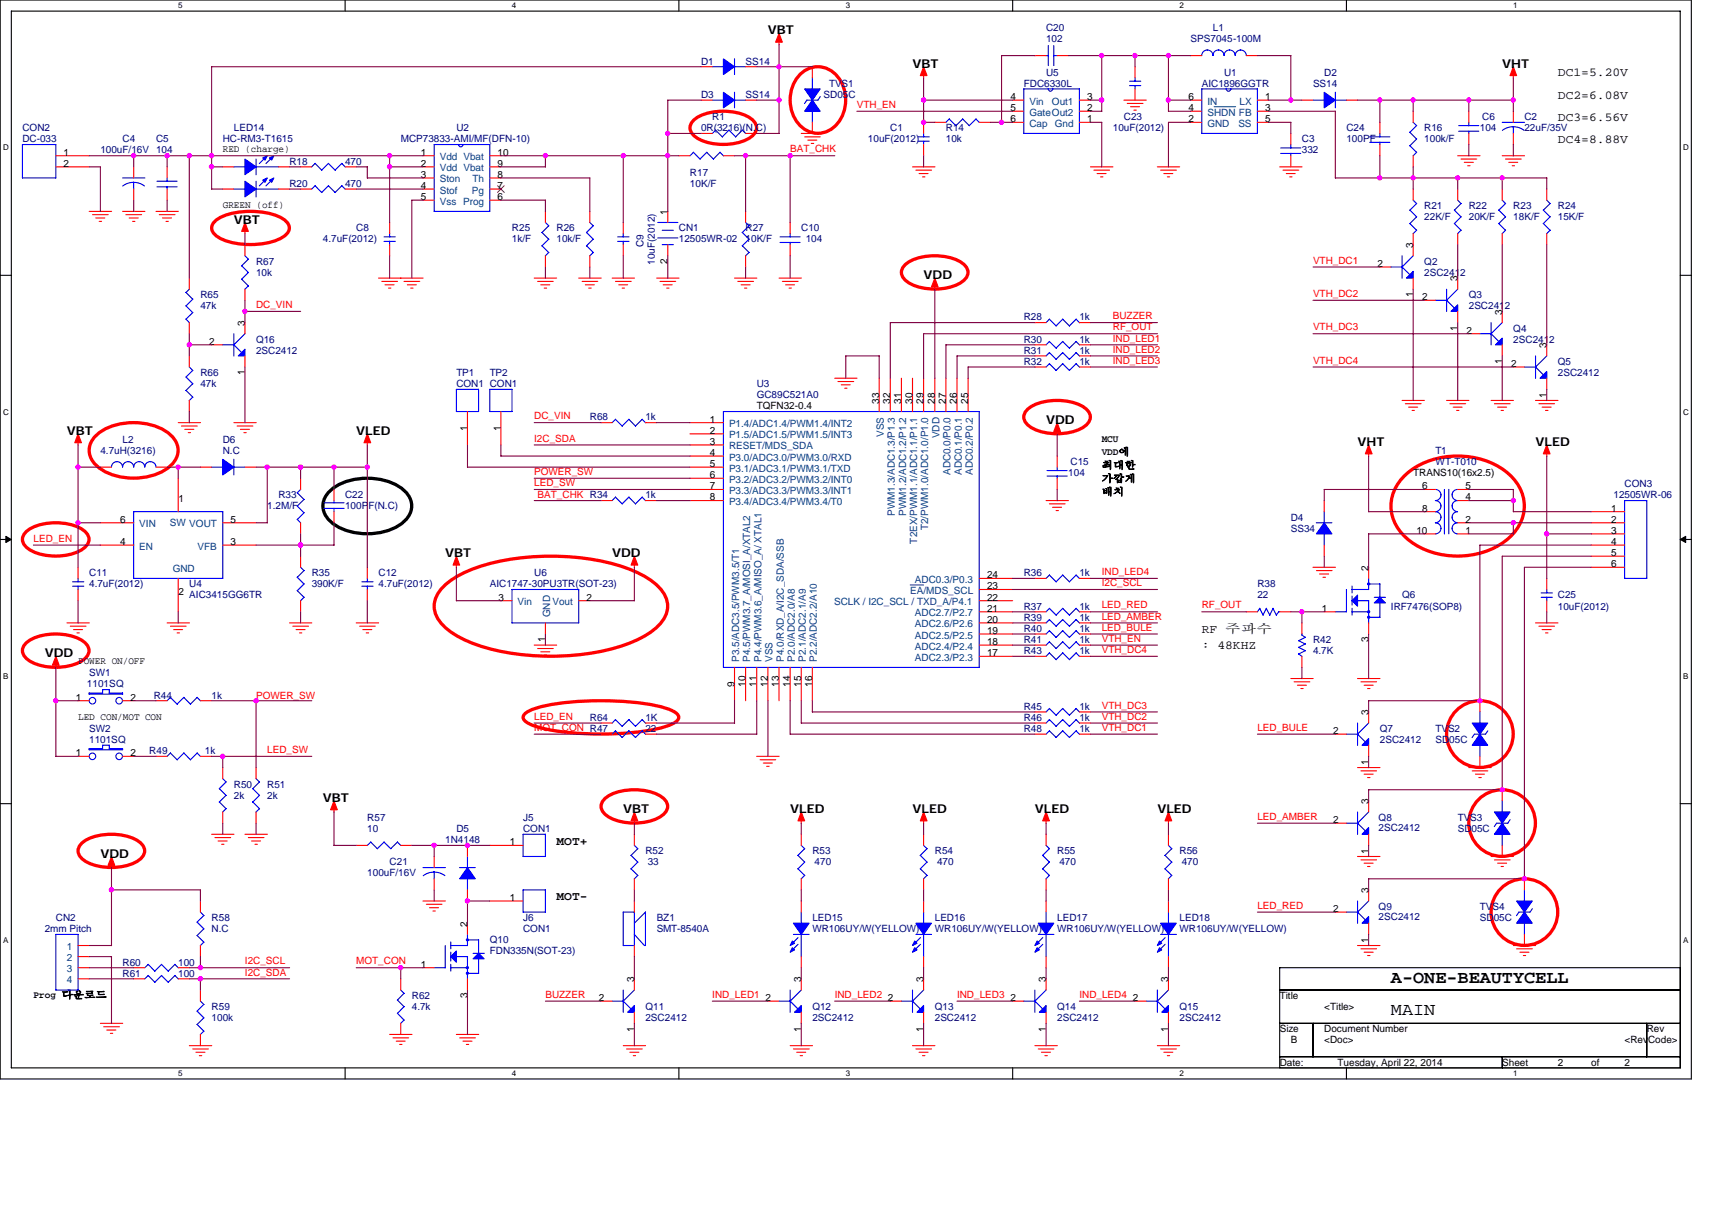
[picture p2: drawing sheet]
<svg xmlns="http://www.w3.org/2000/svg" width="297mm" height="210mm" viewBox="0 0 297 210" stroke-linecap="round" stroke-linejoin="round" font-family="sans-serif">
<defs><g id="words">
<g font-size="3.1">
<text x="241.3" y="170.5">A-ONE-BEAUTYCELL</text>
<text x="241.3" y="176.2">MAIN</text>
</g>
<g font-size="2.1">
<text x="133.2" y="6">VBT</text>
<text x="158.3" y="11.8">VBT</text>
<text x="260.6" y="11.8">VHT</text>
<text x="270.3" y="13.3">DC1=5.20V</text>
<text x="270.3" y="17.1">DC2=6.08V</text>
<text x="270.3" y="21">DC3=6.56V</text>
<text x="270.3" y="24.8">DC4=8.88V</text>
<text x="40.6" y="38.8">VBT</text>
<text x="160.2" y="48.5">VDD</text>
<text x="11.6" y="75.5">VBT</text>
<text x="61.8" y="75.5">VLED</text>
<text x="181.5" y="73.5">VDD</text>
<text x="235.5" y="77.4">VHT</text>
<text x="266.4" y="77.4">VLED</text>
<text x="77.3" y="96.7">VBT</text>
<text x="106.2" y="96.7">VDD</text>
<text x="208.5" y="109.8">RF 주파수</text>
<text x="208.5" y="112.5">: 48KHZ</text>
<text x="7.8" y="114.1">VDD</text>
<text x="56" y="139.2">VBT</text>
<text x="108.1" y="141.1">VBT</text>
<text x="137.1" y="141.1">VLED</text>
<text x="158.3" y="141.1">VLED</text>
<text x="179.6" y="141.1">VLED</text>
<text x="200.8" y="141.1">VLED</text>
<text x="17.4" y="148.8">VDD</text>
<text x="96.6" y="146.6">MOT+</text>
<text x="96.6" y="156.2">MOT-</text>
</g>
<g font-size="1.7" fill="#000080">
<text x="181.5" y="5.4">C20</text>
<text x="210.5" y="5.4">L1</text>
<text x="121.6" y="11.2">D1</text>
<text x="129.4" y="11.2">SS14</text>
<text x="181.5" y="7.3">102</text>
<text x="206.6" y="7.3">SPS7045-100M</text>
<text x="121.6" y="17">D3</text>
<text x="129.4" y="17">SS14</text>
<text x="142.9" y="17">SD05C</text>
<text x="143.8" y="15">TVS1</text>
<text x="177.6" y="15">FDC6330L</text>
<text x="181.5" y="13.1">U5</text>
<text x="208.5" y="15">AIC1896GGTR</text>
<text x="212.4" y="13.1">U1</text>
<text x="227.8" y="15">SS14</text>
<text x="229.8" y="13.1">D2</text>
<text x="3.9" y="22.8">CON2</text>
<text x="40.6" y="22.8">LED14</text>
<text x="79.2" y="22.8">U2</text>
<text x="121.6" y="22.8">0R(3216)(N.C)</text>
<text x="123.6" y="20.8">R1</text>
<text x="154.5" y="22.8">C1</text>
<text x="164.1" y="22.8">R14</text>
<text x="193.1" y="22.8">10uF(2012)</text>
<text x="195" y="20.8">C23</text>
<text x="233.6" y="22.8">C24</text>
<text x="247.1" y="22.8">R16</text>
<text x="256.8" y="22.8">104</text>
<text x="257.2" y="20.8">C6</text>
<text x="264.5" y="20.8">C2</text>
<text x="264.5" y="22.8">22uF/35V</text>
<text x="3.9" y="24.7">DC-033</text>
<text x="17.4" y="26.6">100uF/16V 104</text>
<text x="21.3" y="24.7">C4</text>
<text x="27.1" y="24.7">C5</text>
<text x="38.6" y="24.7">HC-RM3-T1615</text>
<text x="50.2" y="28.6">R18</text>
<text x="59.9" y="28.6">470</text>
<text x="69.5" y="24.7">MCP73833-AMI/MF(DFN-10)</text>
<text x="150.6" y="24.7">10uF(2012)</text>
<text x="164.1" y="24.7">10k</text>
<text x="225.9" y="24.7">C3</text>
<text x="225.9" y="26.6">332</text>
<text x="233.6" y="24.7">100PF</text>
<text x="247.1" y="24.7">100k/F</text>
<text x="50.2" y="32.4">R20</text>
<text x="59.9" y="32.4">470</text>
<text x="119.7" y="30.5">R17</text>
<text x="119.7" y="32.4">10K/F</text>
<text x="61.8" y="40.2">C8</text>
<text x="88.8" y="40.2">R25</text>
<text x="96.6" y="40.2">R26</text>
<text x="117.8" y="40.2">CN1</text>
<text x="129.4" y="40.2">R27</text>
<text x="139" y="40.2">C10</text>
<text x="247.1" y="36.3">R21</text>
<text x="247.1" y="38.2">22K/F</text>
<text x="254.8" y="36.3">R22</text>
<text x="254.8" y="38.2">20K/F</text>
<text x="262.6" y="36.3">R23</text>
<text x="262.6" y="38.2">18K/F</text>
<text x="270.3" y="36.3">R24</text>
<text x="270.3" y="38.2">15K/F</text>
<text x="44.4" y="45.9">R67</text>
<text x="44.4" y="47.9">10k</text>
<text x="56" y="42.1">4.7uF(2012)</text>
<text x="88.8" y="42.1">1k/F</text>
<text x="96.6" y="42.1">10k/F</text>
<text x="111.7" y="42.8" transform="rotate(-90 111.7 42.8)">C9</text>
<text x="113.6" y="45.9" transform="rotate(-90 113.6 45.9)">10uF(2012)</text>
<text x="117.8" y="42.1">12505WR-02</text>
<text x="129.4" y="42.1">10K/F</text>
<text x="139.8" y="42.1">104</text>
<text x="247.1" y="45.9">Q2</text>
<text x="247.1" y="47.9">2SC2412</text>
<text x="34.8" y="51.7">R65</text>
<text x="34.8" y="53.7">47k</text>
<text x="254.8" y="51.7">Q3</text>
<text x="254.8" y="53.7">2SC2412</text>
<text x="44.4" y="59.5">Q16</text>
<text x="177.6" y="59.5">R30</text>
<text x="177.6" y="55.6">R28</text>
<text x="187.3" y="59.5">1k</text>
<text x="187.3" y="55.6">1k</text>
<text x="262.6" y="57.5">Q4</text>
<text x="262.6" y="59.5">2SC2412</text>
<text x="34.8" y="65.2">R66</text>
<text x="44.4" y="61.4">2SC2412</text>
<text x="79.2" y="65.2">TP1</text>
<text x="85" y="65.2">TP2</text>
<text x="177.6" y="63.3">R32</text>
<text x="177.6" y="61.4">R31</text>
<text x="187.3" y="63.3">1k</text>
<text x="187.3" y="61.4">1k</text>
<text x="270.3" y="63.3">Q5</text>
<text x="270.3" y="65.2">2SC2412</text>
<text x="34.8" y="67.2">47k</text>
<text x="79.2" y="67.2">CON1 CON1</text>
<text x="131.3" y="67.2">U3</text>
<text x="131.3" y="69.1">GC89C521A0</text>
<text x="21.3" y="76.8">L2</text>
<text x="38.6" y="76.8">D6</text>
<text x="102.3" y="73">R68</text>
<text x="112" y="73">1k</text>
<text x="17.4" y="78.8">4.7uH(3216)</text>
<text x="38.6" y="78.8">N.C</text>
<text x="185.4" y="82.6">104</text>
<text x="185.7" y="80.7">C15</text>
<text x="249.1" y="78.8">T1</text>
<text x="249.1" y="80.7">WT-T010</text>
<text x="46.4" y="88.4">1.2M/F</text>
<text x="48.3" y="86.5">R33</text>
<text x="59.9" y="86.5">C22</text>
<text x="59.9" y="88.4">100PF(N.C)</text>
<text x="112" y="86.5">1k</text>
<text x="279.9" y="86.5">12505WR-06</text>
<text x="281.9" y="84.5">CON3</text>
<text x="224" y="90.3">D4</text>
<text x="224" y="92.3">SS34</text>
<text x="15.5" y="100">C11</text>
<text x="15.5" y="101.9">4.7uF(2012)</text>
<text x="32.8" y="101.9">U4</text>
<text x="54.1" y="100">R35</text>
<text x="54.1" y="101.9">390K/F</text>
<text x="65.7" y="100">C12</text>
<text x="65.7" y="101.9">4.7uF(2012)</text>
<text x="85" y="101.9">AIC1747-30PU3TR(SOT-23)</text>
<text x="92.7" y="100">U6</text>
<text x="177.6" y="100">R36</text>
<text x="187.3" y="100">1k</text>
<text x="218.2" y="101.9">R38</text>
<text x="32.8" y="103.8">AIC3415GG6TR</text>
<text x="177.6" y="107.7">R39</text>
<text x="177.6" y="105.8">R37</text>
<text x="187.3" y="107.7">1k</text>
<text x="187.3" y="105.8">1k</text>
<text x="218.2" y="103.8">22</text>
<text x="241.3" y="105.8">IRF7476(SOP8)</text>
<text x="243.3" y="103.8">Q6</text>
<text x="270.3" y="103.8">C25</text>
<text x="270.3" y="105.8">10uF(2012)</text>
<text x="177.6" y="113.5">R43</text>
<text x="177.6" y="109.6">R40</text>
<text x="177.6" y="111.6">R41</text>
<text x="187.3" y="113.5">1k</text>
<text x="187.3" y="109.6">1k</text>
<text x="187.3" y="111.6">1k</text>
<text x="227.8" y="111.6">R42</text>
<text x="227.8" y="113.5">4.7K</text>
<text x="15.1" y="119.3">1101SQ</text>
<text x="15.5" y="117.4">SW1</text>
<text x="26.7" y="121.2">R44</text>
<text x="36.7" y="121.2">1k</text>
<text x="102.3" y="125.1">R64</text>
<text x="112" y="125.1">1K</text>
<text x="177.6" y="123.1">R45</text>
<text x="177.6" y="125.1">R46</text>
<text x="187.3" y="123.1">1k</text>
<text x="187.3" y="125.1">1k</text>
<text x="15.5" y="127">SW2</text>
<text x="15.5" y="128.9">1101SQ</text>
<text x="25.9" y="130.9">R49</text>
<text x="35.6" y="130.9">1k</text>
<text x="112" y="127">22</text>
<text x="177.6" y="127">R48</text>
<text x="187.3" y="127">1k</text>
<text x="239.4" y="127">Q7</text>
<text x="239.4" y="128.9">2SC2412</text>
<text x="249.1" y="127">TVS2</text>
<text x="249.1" y="128.9">SD05C</text>
<text x="40.6" y="136.7">R50</text>
<text x="46.4" y="136.7">R51</text>
<text x="40.6" y="138.6">2k</text>
<text x="46.4" y="138.6">2k</text>
<text x="63.7" y="142.5">R57</text>
<text x="90.8" y="142.5">J5</text>
<text x="239.2" y="142.5">Q8</text>
<text x="252.9" y="142.5">TVS3</text>
<text x="63.7" y="144.4">10</text>
<text x="77.3" y="146.3">1N4148</text>
<text x="79.2" y="144.4">D5</text>
<text x="90.8" y="144.4">CON1</text>
<text x="112" y="148.3">R52</text>
<text x="140.9" y="148.3">R53</text>
<text x="162.2" y="148.3">R54</text>
<text x="183.4" y="148.3">R55</text>
<text x="204.7" y="148.3">R56</text>
<text x="239.2" y="144.2">2SC2412</text>
<text x="252.9" y="144.4">SD05C</text>
<text x="63.7" y="152.1">100uF/16V</text>
<text x="67.6" y="150.2">C21</text>
<text x="112.4" y="150.2">33</text>
<text x="141.3" y="150.2">470</text>
<text x="162.6" y="150.2">470</text>
<text x="183.8" y="150.2">470</text>
<text x="205" y="150.2">470</text>
<text x="7.8" y="161.8">2mm Pitch</text>
<text x="9.7" y="159.8">CN2</text>
<text x="36.7" y="159.8">R58</text>
<text x="36.7" y="161.8">N.C</text>
<text x="90.8" y="159.8">J6</text>
<text x="90.8" y="161.8">CON1</text>
<text x="113.9" y="159.8">BZ1</text>
<text x="113.9" y="161.8">SMT-8540A</text>
<text x="140.9" y="159.8">LED15</text>
<text x="140.9" y="161.8">WR106UY/W(YELLOW)</text>
<text x="162.2" y="159.8">LED16</text>
<text x="162.2" y="161.8">WR106UY/W(YELLOW)</text>
<text x="183.4" y="159.8">LED17</text>
<text x="183.4" y="161.8">WR106UY/W(YELLOW)</text>
<text x="204.7" y="159.8">LED18</text>
<text x="204.7" y="161.8">WR106UY/W(YELLOW)</text>
<text x="239.2" y="157.9">Q9</text>
<text x="239.2" y="159.6">2SC2412</text>
<text x="256.8" y="157.9">TVS4</text>
<text x="256.8" y="159.8">SD05C</text>
<text x="21.3" y="167.6">R60</text>
<text x="30.9" y="167.6">100</text>
<text x="85" y="163.7">Q10</text>
<text x="85" y="165.6">FDN335N(SOT-23)</text>
<text x="21.3" y="169.5">R61</text>
<text x="30.9" y="169.5">100</text>
<text x="71.5" y="173.4">R62</text>
<text x="36.7" y="175.3">R59</text>
<text x="36.7" y="177.2">100k</text>
<text x="71.5" y="175.3">4.7k</text>
<text x="112" y="175.3">Q11</text>
<text x="112" y="177.2">2SC2412</text>
<text x="140.9" y="175.3">Q12</text>
<text x="140.9" y="177.2">2SC2412</text>
<text x="162.2" y="175.3">Q13</text>
<text x="162.2" y="177.2">2SC2412</text>
<text x="183.4" y="175.3">Q14</text>
<text x="183.4" y="177.2">2SC2412</text>
<text x="204.7" y="175.3">Q15</text>
<text x="204.7" y="177.2">2SC2412</text>
</g>
<g font-size="1.7">
<text x="175.3" y="17.4">4</text>
<text x="188.6" y="17.4">3</text>
<text x="206.2" y="17.4">6</text>
<text x="219.5" y="17.4">1</text>
<text x="175.3" y="19.3">5</text>
<text x="175.3" y="21.2">6</text>
<text x="188.6" y="21.2">1</text>
<text x="188.6" y="19.3">2</text>
<text x="206.2" y="19.3">4</text>
<text x="206.2" y="21.2">2</text>
<text x="219.5" y="19.3">3</text>
<text x="219.5" y="21.2">5</text>
<text x="11" y="27">1</text>
<text x="11" y="28.9">2</text>
<text x="38.6" y="26.5">RED (charge)</text>
<text x="73" y="28.9">2</text>
<text x="73" y="27">1</text>
<text x="86.3" y="28.9">9</text>
<text x="86.3" y="27">10</text>
<text x="73" y="34.7">5</text>
<text x="73" y="30.9">3</text>
<text x="73" y="32.8">4</text>
<text x="86.3" y="34.7">6</text>
<text x="86.3" y="32.8">7</text>
<text x="86.3" y="30.9">8</text>
<text x="38.6" y="36.1">GREEN (off)</text>
<text x="115.8" y="37.3" transform="rotate(-90 115.8 37.3)">1</text>
<text x="115.8" y="45.8" transform="rotate(-90 115.8 45.8)">2</text>
<text x="239" y="46.3">2</text>
<text x="245.2" y="43" transform="rotate(-90 245.2 43)">3</text>
<text x="245.2" y="51.6" transform="rotate(-90 245.2 51.6)">1</text>
<text x="246.7" y="52.1">2</text>
<text x="252.9" y="48.8" transform="rotate(-90 252.9 48.8)">3</text>
<text x="36.3" y="59.8">2</text>
<text x="42.5" y="56.6" transform="rotate(-90 42.5 56.6)">3</text>
<text x="252.9" y="57.4" transform="rotate(-90 252.9 57.4)">1</text>
<text x="254.4" y="57.9">2</text>
<text x="260.6" y="54.6" transform="rotate(-90 260.6 54.6)">3</text>
<text x="42.5" y="65.1" transform="rotate(-90 42.5 65.1)">1</text>
<text x="260.6" y="63.2" transform="rotate(-90 260.6 63.2)">1</text>
<text x="262.2" y="63.7">2</text>
<text x="268.3" y="60.4" transform="rotate(-90 268.3 60.4)">3</text>
<text x="131.3" y="71">TQFN32-0.4</text>
<text x="152.5" y="70.1" transform="rotate(-90 152.5 70.1)">33</text>
<text x="154.4" y="70.1" transform="rotate(-90 154.4 70.1)">32</text>
<text x="156.4" y="70.1" transform="rotate(-90 156.4 70.1)">31</text>
<text x="158.3" y="70.1" transform="rotate(-90 158.3 70.1)">30</text>
<text x="160.2" y="70.1" transform="rotate(-90 160.2 70.1)">29</text>
<text x="162.2" y="70.1" transform="rotate(-90 162.2 70.1)">28</text>
<text x="164.1" y="70.1" transform="rotate(-90 164.1 70.1)">27</text>
<text x="166" y="70.1" transform="rotate(-90 166 70.1)">26</text>
<text x="168" y="70.1" transform="rotate(-90 168 70.1)">25</text>
<text x="268.3" y="69" transform="rotate(-90 268.3 69)">1</text>
<text x="81.1" y="74.8" transform="rotate(-90 81.1 74.8)">1</text>
<text x="86.9" y="74.8" transform="rotate(-90 86.9 74.8)">1</text>
<text x="123.2" y="73.3">1</text>
<text x="123.2" y="75.3">2</text>
<text x="123.2" y="77.2">3</text>
<text x="191.2" y="76.7">MCU</text>
<text x="123.2" y="79.1">4</text>
<text x="123.2" y="81">5</text>
<text x="123.2" y="83">6</text>
<text x="191.2" y="81.3">최대한</text>
<text x="191.2" y="83.6">가깝게</text>
<text x="191.2" y="79">VDD에</text>
<text x="245.2" y="82.6">TRANS10(16x2.5)</text>
<text x="30.9" y="87.1">1</text>
<text x="123.2" y="84.9">7</text>
<text x="123.2" y="86.8">8</text>
<text x="191.2" y="85.9">배치</text>
<text x="246.7" y="88.8">8</text>
<text x="246.7" y="84.9">6</text>
<text x="254.3" y="84.9">5</text>
<text x="254.3" y="86.8">4</text>
<text x="279.5" y="88.8">1</text>
<text x="20.9" y="94.6">4</text>
<text x="20.9" y="90.7">6</text>
<text x="40" y="94.6">3</text>
<text x="40" y="90.7">5</text>
<text x="245.8" y="92.6">10</text>
<text x="254.3" y="92.6">1</text>
<text x="254.3" y="90.7">2</text>
<text x="279.5" y="90.7">2</text>
<text x="279.5" y="92.6">3</text>
<text x="279.5" y="94.6">4</text>
<text x="171.3" y="100.4">24</text>
<text x="237.4" y="99" transform="rotate(-90 237.4 99)">2</text>
<text x="279.5" y="96.5">5</text>
<text x="279.5" y="98.4">6</text>
<text x="30.9" y="103.3">2</text>
<text x="86.5" y="104.2">3</text>
<text x="101.8" y="104.2">2</text>
<text x="171.3" y="106.2">21</text>
<text x="171.3" y="104.2">22</text>
<text x="171.3" y="102.3">23</text>
<text x="229.4" y="106.2">1</text>
<text x="94.6" y="111.5" transform="rotate(-90 94.6 111.5)">1</text>
<text x="171.3" y="113.9">17</text>
<text x="171.3" y="111.9">18</text>
<text x="171.3" y="110">19</text>
<text x="171.3" y="108.1">20</text>
<text x="237.4" y="111.5" transform="rotate(-90 237.4 111.5)">3</text>
<text x="13.5" y="115.3">POWER ON/OFF</text>
<text x="127.4" y="119.2" transform="rotate(-90 127.4 119.2)">9</text>
<text x="129.3" y="119.2" transform="rotate(-90 129.3 119.2)">10</text>
<text x="131.3" y="119.2" transform="rotate(-90 131.3 119.2)">11</text>
<text x="133.2" y="119.2" transform="rotate(-90 133.2 119.2)">12</text>
<text x="135.1" y="119.2" transform="rotate(-90 135.1 119.2)">13</text>
<text x="137.1" y="119.2" transform="rotate(-90 137.1 119.2)">14</text>
<text x="139" y="119.2" transform="rotate(-90 139 119.2)">15</text>
<text x="140.9" y="119.2" transform="rotate(-90 140.9 119.2)">16</text>
<text x="13.1" y="121.6">1</text>
<text x="13.5" y="124.9">LED CON/MOT CON</text>
<text x="22.6" y="121.6">2</text>
<text x="237.4" y="124.1" transform="rotate(-90 237.4 124.1)">3</text>
<text x="13.1" y="131.2">1</text>
<text x="22.6" y="131.2">2</text>
<text x="231.3" y="127.4">2</text>
<text x="237.4" y="132.7" transform="rotate(-90 237.4 132.7)">1</text>
<text x="231.3" y="142.8">2</text>
<text x="237.4" y="139.6" transform="rotate(-90 237.4 139.6)">3</text>
<text x="88.4" y="146.7">1</text>
<text x="237.4" y="148.1" transform="rotate(-90 237.4 148.1)">1</text>
<text x="237.4" y="155" transform="rotate(-90 237.4 155)">3</text>
<text x="81.1" y="160.8" transform="rotate(-90 81.1 160.8)">2</text>
<text x="88.4" y="156.3">1</text>
<text x="231.3" y="158.3">2</text>
<text x="73" y="167.9">1</text>
<text x="237.4" y="163.6" transform="rotate(-90 237.4 163.6)">1</text>
<text x="5.8" y="173.2">Prog 다운로드</text>
<text x="81.1" y="173.2" transform="rotate(-90 81.1 173.2)">3</text>
<text x="103.9" y="173.7">2</text>
<text x="110" y="170.5" transform="rotate(-90 110 170.5)">3</text>
<text x="132.8" y="173.7">2</text>
<text x="139" y="170.5" transform="rotate(-90 139 170.5)">3</text>
<text x="154.1" y="173.7">2</text>
<text x="160.2" y="170.5" transform="rotate(-90 160.2 170.5)">3</text>
<text x="175.3" y="173.7">2</text>
<text x="181.5" y="170.5" transform="rotate(-90 181.5 170.5)">3</text>
<text x="196.5" y="173.7">2</text>
<text x="202.7" y="170.5" transform="rotate(-90 202.7 170.5)">3</text>
<text x="222" y="173.4">Title</text>
<text x="110" y="179" transform="rotate(-90 110 179)">1</text>
<text x="139" y="179" transform="rotate(-90 139 179)">1</text>
<text x="160.2" y="179" transform="rotate(-90 160.2 179)">1</text>
<text x="181.5" y="179" transform="rotate(-90 181.5 179)">1</text>
<text x="202.7" y="179" transform="rotate(-90 202.7 179)">1</text>
<text x="222" y="179.1">Size</text>
<text x="229.8" y="175.3">&lt;Title&gt;</text>
<text x="229.8" y="179.1">Document Number</text>
<text x="285.7" y="179.1">Rev</text>
<text x="222" y="184.9">Date:</text>
<text x="224" y="181.1">B</text>
<text x="229.8" y="181.1">&lt;Doc&gt;</text>
<text x="232.1" y="184.9">Tuesday, April 22, 2014</text>
<text x="260.6" y="184.9">Sheet</text>
<text x="270.3" y="184.9">2</text>
<text x="276.1" y="184.9">of</text>
<text x="281.9" y="181.1">&lt;RevCode&gt;</text>
<text x="281.9" y="184.9">2</text>
</g>
<g font-size="1.7" fill="#f00">
<text x="148.7" y="18.7">VTH_EN</text>
<text x="137.1" y="26.4">BAT_CHK</text>
<text x="227.8" y="45.7">VTH_DC1</text>
<text x="44.4" y="53.5">DC_VIN</text>
<text x="227.8" y="51.5">VTH_DC2</text>
<text x="193.1" y="55.4">BUZZER</text>
<text x="193.1" y="59.3">IND_LED1</text>
<text x="193.1" y="57.3">RF_OUT</text>
<text x="227.8" y="57.3">VTH_DC3</text>
<text x="193.1" y="63.1">IND_LED3</text>
<text x="193.1" y="61.2">IND_LED2</text>
<text x="227.8" y="63.1">VTH_DC4</text>
<text x="92.7" y="76.6">I2C_SDA</text>
<text x="92.7" y="72.8">DC_VIN</text>
<text x="92.7" y="82.4">POWER_SW</text>
<text x="92.7" y="84.3">LED_SW</text>
<text x="93.3" y="86.5">BAT_CHK R34</text>
<text x="5.8" y="94">LED_EN</text>
<text x="191.2" y="99.8">IND_LED4</text>
<text x="191.2" y="101.7">I2C_SCL</text>
<text x="191.2" y="107.5">LED_AMBER</text>
<text x="191.2" y="105.6">LED_RED</text>
<text x="208.5" y="105.6">RF_OUT</text>
<text x="191.2" y="109.5">LED_BULE</text>
<text x="191.2" y="113.3">VTH_DC4</text>
<text x="191.2" y="111.4">VTH_EN</text>
<text x="44.4" y="121.2">POWER_SW</text>
<text x="92.7" y="124.9">LED_EN</text>
<text x="191.2" y="124.9">VTH_DC2</text>
<text x="191.2" y="123">VTH_DC3</text>
<text x="46.4" y="130.7">LED_SW</text>
<text x="92.7" y="126.8">MOT_CON R47</text>
<text x="191.2" y="126.8">VTH_DC1</text>
<text x="218.2" y="126.8">LED_BULE</text>
<text x="218.2" y="142.3">LED_AMBER</text>
<text x="218.2" y="157.7">LED_RED</text>
<text x="42.5" y="167.4">I2C_SCL</text>
<text x="61.8" y="167.4">MOT_CON</text>
<text x="42.5" y="169.3">I2C_SDA</text>
<text x="94.6" y="173.1">BUZZER</text>
<text x="123.6" y="173.1">IND_LED1</text>
<text x="144.8" y="173.1">IND_LED2</text>
<text x="166" y="173.1">IND_LED3</text>
<text x="187.3" y="173.1">IND_LED4</text>
</g>
<g font-size="1.7" fill="#004080">
<text x="178.6" y="20.1">GateOut2</text>
<text x="178.6" y="18.2">Vin</text>
<text x="178.6" y="22">Cap</text>
<text x="182.5" y="18.2">Out1</text>
<text x="183" y="22">Gnd</text>
<text x="209.5" y="20.1">SHDN FB</text>
<text x="209.5" y="18.2">IN</text>
<text x="209.5" y="22">GND</text>
<text x="214.9" y="22">SS</text>
<text x="215.1" y="18.2">LX</text>
<text x="76.3" y="29.7">Vdd Vbat</text>
<text x="76.3" y="27.8">Vdd Vbat</text>
<text x="76.3" y="35.5">Vss Prog</text>
<text x="76.3" y="31.7">Ston</text>
<text x="76.3" y="33.6">Stof</text>
<text x="81.9" y="33.6">Pg</text>
<text x="82" y="31.7">Th</text>
<text x="126.5" y="74.1">P1.4/ADC1.4/PWM1.4/INT2</text>
<text x="126.5" y="76.1">P1.5/ADC1.5/PWM1.5/INT3</text>
<text x="126.5" y="78">RESET/MDS_SDA</text>
<text x="153.3" y="75.8" transform="rotate(-90 153.3 75.8)">VSS</text>
<text x="163" y="76" transform="rotate(-90 163 76)">VDD</text>
<text x="126.5" y="79.9">P3.0/ADC3.0/PWM3.0/RXD</text>
<text x="126.5" y="81.9">P3.1/ADC3.1/PWM3.1/TXD</text>
<text x="126.5" y="83.8">P3.2/ADC3.2/PWM3.2/INT0</text>
<text x="164.9" y="82.4" transform="rotate(-90 164.9 82.4)">ADC0.0/P0.0</text>
<text x="166.9" y="82.4" transform="rotate(-90 166.9 82.4)">ADC0.1/P0.1</text>
<text x="168.8" y="82.4" transform="rotate(-90 168.8 82.4)">ADC0.2/P0.2</text>
<text x="126.5" y="85.7">P3.3/ADC3.3/PWM3.3/INT1</text>
<text x="126.5" y="87.7">P3.4/ADC3.4/PWM3.4/T0</text>
<text x="155.3" y="89.5" transform="rotate(-90 155.3 89.5)">PWM1.3/ADC1.3/P1.3</text>
<text x="157.2" y="89.5" transform="rotate(-90 157.2 89.5)">PWM1.2/ADC1.2/P1.2</text>
<text x="24.2" y="95.4">EN</text>
<text x="24.2" y="91.5">VIN</text>
<text x="29.5" y="91.3">SW VOUT</text>
<text x="34.3" y="95.4">VFB</text>
<text x="159.1" y="94.3" transform="rotate(-90 159.1 94.3)">T2EX/PWM1.1/ADC1.1/P1.1</text>
<text x="161.1" y="92" transform="rotate(-90 161.1 92)">T2/PWM1.0/ADC1.0/P1.0</text>
<text x="30" y="99.3">GND</text>
<text x="158.7" y="101.2">ADC0.3/P0.3</text>
<text x="89.8" y="105">Vin</text>
<text x="95.4" y="107.1" transform="rotate(-90 95.4 107.1)">GND</text>
<text x="95.8" y="105">Vout</text>
<text x="144.7" y="105">SCLK / I2C_SCL / TXD_A/P4.1</text>
<text x="157.9" y="103.1">EA/MDS_SCL</text>
<text x="158.7" y="107">ADC2.7/P2.7</text>
<text x="158.7" y="112.7">ADC2.4/P2.4</text>
<text x="158.7" y="110.8">ADC2.5/P2.5</text>
<text x="158.7" y="108.9">ADC2.6/P2.6</text>
<text x="128.2" y="114.9" transform="rotate(-90 128.2 114.9)">P3.5/ADC3.5/PWM3.5/T1</text>
<text x="130.2" y="114.9" transform="rotate(-90 130.2 114.9)">P4.5/PWM3.7_A/MOSI_A/XTAL2</text>
<text x="132.1" y="114.9" transform="rotate(-90 132.1 114.9)">P4.4/PWM3.6_A/MISO_A/ XTAL1</text>
<text x="134" y="114.9" transform="rotate(-90 134 114.9)">VSS</text>
<text x="136" y="114.9" transform="rotate(-90 136 114.9)">P4.0/RXD_A/I2C_SDA/SSB</text>
<text x="137.9" y="114.9" transform="rotate(-90 137.9 114.9)">P2.0/ADC2.0/A8</text>
<text x="139.8" y="114.9" transform="rotate(-90 139.8 114.9)">P2.1/ADC2.1/A9</text>
<text x="141.8" y="114.9" transform="rotate(-90 141.8 114.9)">P2.2/ADC2.2/A10</text>
<text x="158.7" y="114.7">ADC2.3/P2.3</text>
<text x="11.6" y="164.9">1</text>
<text x="11.6" y="166.8">2</text>
<text x="11.6" y="168.7">3</text>
<text x="11.6" y="170.6">4</text>
</g>
<g font-size="1.4">
<text x="30.9" y="1.5">5</text>
<text x="88.8" y="1.5">4</text>
<text x="146.7" y="1.5">3</text>
<text x="204.7" y="1.5">2</text>
<text x="262.6" y="1.5">1</text>
<text x=".5" y="26.1">D</text>
<text x="292" y="26.1">D</text>
<text x=".5" y="71.9">C</text>
<text x="292" y="71.9">C</text>
<text x=".5" y="117.8">B</text>
<text x="292" y="117.8">B</text>
<text x=".5" y="163.6">A</text>
<text x="292" y="163.6">A</text>
<text x="30.9" y="186.8">5</text>
<text x="88.8" y="186.8">4</text>
<text x="146.7" y="186.8">3</text>
<text x="204.7" y="186.8">2</text>
<text x="262.6" y="186.8">1</text>
</g>
</g></defs>
<path d="M0 0h293.5v187.2h-293.5zM2 1.9h289.5v183.4h-289.5z" fill="none" stroke="#000" stroke-width=".19"/>
<g fill="#fff">
<path d="M30.9 .2h.8v1.6h-.8z"/>
<path d="M30.9 185.5h.8v1.6h-.8z"/>
</g>
<path d="M59.9 0v1.9M59.9 185.3v1.9" fill="none" stroke="#000" stroke-width=".19"/>
<g fill="#fff">
<path d="M88.8 .2h.8v1.6h-.8z"/>
<path d="M88.8 185.5h.8v1.6h-.8z"/>
</g>
<path d="M117.8 0v1.9M117.8 185.3v1.9" fill="none" stroke="#000" stroke-width=".19"/>
<g fill="#fff">
<path d="M146.7 .2h.8v1.6h-.8z"/>
<path d="M146.7 185.5h.8v1.6h-.8z"/>
</g>
<path d="M175.7 0v1.9M175.7 185.3v1.9" fill="none" stroke="#000" stroke-width=".19"/>
<g fill="#fff">
<path d="M204.7 .2h.7v1.6h-.7z"/>
<path d="M204.7 185.5h.7v1.6h-.7z"/>
</g>
<path d="M233.6 0v1.9M233.6 185.3v1.9" fill="none" stroke="#000" stroke-width=".19"/>
<g fill="#fff">
<path d="M262.6 .2h.7v1.6h-.7z"/>
<path d="M262.6 185.5h.7v1.6h-.7z"/>
<path d="M.5 24.8h1v1.6h-1z"/>
<path d="M292 24.8h1v1.6h-1z"/>
<path d="M.5 70.7h1v1.5h-1z"/>
<path d="M292 70.7h1v1.5h-1z"/>
</g>
<path d="M0 47.8h2M291.5 47.8h2" fill="none" stroke="#000" stroke-width=".19"/>
<g fill="#fff">
<path d="M.5 116.5h.9v1.6h-.9z"/>
<path d="M292 116.5h.9v1.6h-.9z"/>
</g>
<path d="M0 93.6h2M291.5 93.6h2" fill="none" stroke="#000" stroke-width=".19"/>
<path d="M1 93.1l1 .5-1 .5zM291.5 93.6l1-.5v1z" fill="#000" stroke="#000" stroke-width=".17"/>
<g fill="#fff">
<path d="M.5 162.4h.9v1.5h-.9z"/>
<path d="M292 162.4h.9v1.5h-.9z"/>
</g>
<path d="M0 139.5h2M291.5 139.5h2M222 167.9h69.5v17.4h-69.5zM222 171.8h69.5M222 177.6h69.5M227.8 177.6v5.8M285.7 177.6v5.8M222 183.4h69.5M260.6 183.4v1.9" fill="none" stroke="#000" stroke-width=".19"/>
<g fill="none" stroke="#f00" stroke-width=".57">
<path d="M139.1 12.7a4.3 4.3 0 0 1 6.7 1.2 6.3 6.3 0 0 1-2.4 8.9 4.7 4.7 0 0 1-6.1-3.6 6.5 6.5 0 0 1 1.8-6.5zM37.1 38.5a7.9 7.9 0 0 1 5.1-1.8 11.9 11.9 0 0 1 7.1 1.4 1.61 1.61 0 0 1 .9 1.5 1.61 1.61 0 0 1-.9 1.4 12.5 12.5 0 0 1-9.2 1 5 5 0 0 1-3.3-1.9l-.1-.5 .1-.6zM120.5 20.7a9.5 9.5 0 0 1 10 0 1.73 1.73 0 0 1 0 2.9 9.4 9.4 0 0 1-10 0 1.74 1.74 0 0 1 0-2.9zM157.2 45.8a9.4 9.4 0 0 1 10 0 1.73 1.73 0 0 1 0 2.9 9.3 9.3 0 0 1-10 0 1.74 1.74 0 0 1 0-2.9zM17 75.3a10.9 10.9 0 0 1 12.4 0 3.5 3.5 0 0 1 0 5.7 10.8 10.8 0 0 1-12.4 0 3.5 3.5 0 0 1 0-5.7zM178.4 70.9a9.4 9.4 0 0 1 10 0 1.73 1.73 0 0 1 0 2.9 9.3 9.3 0 0 1-10 0 1.74 1.74 0 0 1 0-2.9zM4.7 92.1a9.4 9.4 0 0 1 10 0 1.73 1.73 0 0 1 0 3 9.3 9.3 0 0 1-10 0 1.74 1.74 0 0 1 0-3zM243.4 82.9a13.8 13.8 0 0 1 13.7-3.2 10.1 10.1 0 0 1 7 6 7.2 7.2 0 0 1-2.5 7.9 14.3 14.3 0 0 1-17.3 0 7.1 7.1 0 0 1-.9-10.7zM4.7 111.5a9.4 9.4 0 0 1 10 0 1.73 1.73 0 0 1 0 2.9 9.3 9.3 0 0 1-10 0 1.74 1.74 0 0 1 0-2.9zM76.9 101.8a20.8 20.8 0 0 1 10.8-4.6 42 42 0 0 1 22.2 1.9 10.4 10.4 0 0 1 5.5 4.3 4.3 4.3 0 0 1-1.2 5.2 20.9 20.9 0 0 1-10.7 4.6 41.8 41.8 0 0 1-22.2-1.9 10.4 10.4 0 0 1-5.6-4.4 4.3 4.3 0 0 1 1.2-5.1zM91.2 123.7a14.9 14.9 0 0 1 6.2-1.7 53.2 53.2 0 0 1 17.6 .7 4.9 4.9 0 0 1 2.6 1.4l.2 .4a2.29 2.29 0 0 1-1.9 1.4 45.6 45.6 0 0 1-16.9 1.3l-1.6-.2a14.9 14.9 0 0 1-6.2-1.8l-.3-.3-.1-.4 .1-.4zM105.1 138.5a9.4 9.4 0 0 1 9.9 0 1.73 1.73 0 0 1 0 2.9 9.3 9.3 0 0 1-9.9 0 1.74 1.74 0 0 1 0-2.9z"/>
<path d="M14.3 146.2a9.5 9.5 0 0 1 10 0 1.73 1.73 0 0 1 0 2.9 9.4 9.4 0 0 1-10 0 1.74 1.74 0 0 1 0-2.9z"/>
<circle cx="256.8" cy="127.4" r="5.8"/>
<circle cx="260.6" cy="142.8" r="5.8"/>
<circle cx="264.5" cy="158.3" r="5.8"/>
</g>
<path d="M57.5 85a10.8 10.8 0 0 1 12.4 0 3.5 3.5 0 0 1 0 5.7 10.8 10.8 0 0 1-12.4 0 3.5 3.5 0 0 1 0-5.7z" fill="none" stroke="#000" stroke-width=".57"/>
<g fill="none" stroke="#f00" stroke-width=".19">
<path d="M121.6 17.4h2M121.6 11.6h2M129.4 17.4h1.9M129.4 11.6h1.9M135.2 7.3v.4M140.9 11.6v1.9M160.2 13.1v.4M175.7 17.4h1.9M175.7 19.3h1.9M179.6 9.7h1.9M183.4 9.7h2M187.3 17.4h1.9"/>
<path d="M187.3 19.3h1.9M195 17.4h3.9M195.6 17.9h2.7M196.1 18.5h1.6M196.7 19.1h.4M196.9 11.6v1.9M196.9 15.4v2M206.6 17.4h1.9M206.6 9.7h1.9M206.6 19.3h1.9M216.2 9.7h2M218.2 17.4h1.9"/>
<path d="M218.2 19.3h1.9M225.9 17.4h1.9M233.6 17.4h1.9M245.2 19.3v1.9M254.8 19.3v1.9M262.6 13.1v.4M262.6 19.3v1.9M9.7 29h5.8M9.7 27h5.8M15.5 36.7h3.9M16.1 37.3h2.7M16.6 37.8h1.6"/>
<path d="M17.2 38.4h.4M21.3 36.7h3.8M21.8 37.3h2.8M22.4 37.8h1.6M23 38.4h.4M23.2 29v1.9M23.2 32.8v1.9M27.1 36.7h3.8M27.6 37.3h2.8M28.2 37.8h1.6M28.8 38.4h.4M29 29v1.9"/>
<path d="M29 32.8v1.9M38.6 29h2M38.6 32.8h2M48.3 29h1.9M48.3 32.8h1.9M52.2 29h1.9M52.2 32.8h1.9M59.9 29h1.9M59.9 32.8h1.9M67.6 38.6v1.9M73.4 29h1.9M73.4 27h1.9"/>
<path d="M73.4 32.8h1.9M73.4 34.7h1.9M73.4 30.9h1.9M85 29h1.9M85 27h1.9M85 32.8h1.9M85 34.7h1.9M85 30.9h1.9M94.6 36.7v1.9M102.3 36.7v1.9M108.1 38.6v1.9M115.9 36.7v1.9"/>
<path d="M117.8 27h1.9M121.6 23.2h2M125.5 27h1.9M129.4 23.2h1.9M129.4 36.7v1.9M137.1 38.6v1.9M139 23.2h3.9M139.6 23.7h2.7M140.2 24.3h1.5M140.8 24.9h.4M140.9 21.2v2M158.3 29h3.9"/>
<path d="M158.9 29.5h2.7M159.5 30.1h1.5M160.1 30.7h.4M160.2 21.2v2M160.2 25.1v1.9M162.2 21.2h1.9M169.9 21.2h1.9M175.7 21.2h1.9M187.3 21.2h1.9M189.2 29h3.9M189.8 29.5h2.7M190.3 30.1h1.6"/>
<path d="M190.9 30.7h.5M200.8 29h3.9M201.4 29.5h2.7M201.9 30.1h1.6M202.5 30.7h.4M206.6 21.2h1.9M218.2 21.2h1.9M222 29h3.9M222.6 29.5h2.7M223.2 30.1h1.5M223.8 30.7h.4M224 23.2v1.9"/>
<path d="M224 27v2M239.4 21.2v2M239.4 25.1v1.9M245.2 27v2M245.2 32.8v1.9M252.9 27h3.9M252.9 32.8v1.9M253.5 27.6h2.7M254.1 28.2h1.5M254.7 28.8h.4M254.8 23.2v1.9M260.6 27h3.9"/>
<path d="M260.6 32.8v1.9M261.2 27.6h2.7M261.8 28.2h1.5M262.4 28.8h.4M262.6 23.2v1.9M268.4 32.8v1.9M32.8 48.3v1.9M32.8 56v1.9M36.7 59.8h1.9M42.5 40.2v.4M42.5 42.5v1.9M42.5 50.2v1.9"/>
<path d="M42.5 56v1.9M65.7 48.3h7.7M66.2 48.8h2.8M66.8 49.4h1.6M67.4 50h.4M67.6 42.5v1.9M70.1 48.8h2.7M70.7 49.4h1.5M71.3 50h.4M92.7 48.3h3.9M93.3 48.8h2.7M93.8 49.4h1.6"/>
<path d="M94.4 50h.4M94.6 44.4v1.9M100.4 48.3h3.9M101 48.8h2.7M101.6 49.4h1.5M102.1 50h.5M102.3 44.4v1.9M106.2 48.3h3.9M106.8 48.8h2.7M107.4 49.4h1.5M107.9 50h.4M108.1 42.5v1.9"/>
<path d="M113.9 48.3h3.9M114.5 48.8h2.7M115.1 49.4h1.5M115.7 50h.4M115.9 42.5v1.9M127.4 48.3h3.9M128 48.8h2.7M128.6 49.4h1.6M129.2 50h.4M129.4 44.4v1.9M135.2 48.3h3.8M135.7 48.8h2.8"/>
<path d="M136.3 49.4h1.6M136.9 50h.4M137.1 42.5v1.9M162.2 49.8v.4M179.6 59.8h1.9M179.6 56h1.9M187.3 59.8h1.9M187.3 56h1.9M239.4 46.3h1.9M245.2 40.5v3.9M245.2 48.3v1.9M247.1 52.1h2"/>
<path d="M252.9 40.5v2M252.9 48.3v1.9M252.9 54v2M254.8 57.9h2M260.6 40.5v2M260.6 54v2M260.6 59.8v2M268.4 40.5v2M268.4 59.8v2M13.5 76.8v.4M30.9 73.3h3.9M31.5 73.9h2.7"/>
<path d="M32.1 74.5h1.5M32.7 75.1h.4M32.8 61.8v1.9M32.8 69.5v1.9M40.6 73.3h3.8M41.1 73.9h2.8M41.7 74.5h1.6M42.3 75.1h.4M42.5 61.8v1.9M63.7 76.8v.4M81.1 71.4v5.8M86.9 71.4v5.8"/>
<path d="M104.3 73.3h1.9M112 73.3h1.9M119.7 73.3h5.8M119.7 75.3h5.8M119.7 77.2h5.8M119.7 79.1h5.8M144.8 65.6h3.9M145.4 66.2h2.7M146 66.8h1.5M146.6 67.4h.4M152.5 65.6v5.8M154.5 65.6v5.8"/>
<path d="M156.4 65.6v5.8M158.3 65.6v5.8M160.2 65.6v5.8M162.2 65.6v5.8M164.1 65.6v5.8M166 65.6v5.8M168 65.6v5.8M179.6 63.7h1.9M179.6 61.8h1.9M183.4 74.9v.4M183.4 79.1v2M187.3 63.7h1.9"/>
<path d="M187.3 61.8h1.9M237.5 78.8v.4M243.3 69.5h3.8M243.8 70.1h2.8M244.4 70.7h1.6M245 71.2h.4M251 69.5h3.9M251.6 70.1h2.7M252.1 70.7h1.6M252.7 71.2h.4M258.7 69.5h3.9M259.3 70.1h2.7"/>
<path d="M259.8 70.7h1.6M260.5 71.2h.4M262.6 63.7h1.9M266.4 69.5h3.9M267 70.1h2.7M267.6 70.7h1.5M268.2 71.2h.4M268.4 65.6v2M268.4 78.8v.4M13.5 98.4v2M17.4 90.7h5.8M17.4 94.6h5.8"/>
<path d="M17.4 81.1h1.9M27.1 81.1h1.9M30.9 83v5.8M34.8 81.1h1.9M38.6 90.7h5.8M38.6 94.6h5.8M42.5 81.1h1.9M52.2 83v1.9M52.2 90.7v1.9M52.2 96.5v1.9M58 84.9v2M58 88.8v1.9"/>
<path d="M63.7 98.4v2M79.2 98.1v.4M104.3 86.9h1.9M110.1 98.1v.4M112 86.9h1.9M119.7 86.9h5.8M119.7 81.1h5.8M119.7 83h5.8M119.7 84.9h5.8M181.5 86.9h3.9M182.1 87.4h2.7M182.6 88h1.6"/>
<path d="M183.2 88.6h.4M183.4 83v1.9M227.8 98.4h3.9M228.4 99h2.7M229 99.6h1.5M229.8 86.9v1.9M229.8 94.6v1.9M237.5 98.4v2M247.1 88.8h2M247.1 92.6h2M247.1 84.9h2M252.9 86.9h1.9"/>
<path d="M252.9 90.7h1.9M252.9 92.6h1.9M252.9 84.9h1.9M276.1 98.4h5.8M276.1 88.8h5.8M276.1 90.7h5.8M276.1 92.6h5.8M276.1 94.6h5.8M276.1 96.5h5.8M9.7 115.4v.4M11.6 108.1h3.9M12.2 108.7h2.7"/>
<path d="M12.8 109.3h1.5M13.4 109.8h.4M13.5 102.3v1.9M29 108.1h3.9M29.6 108.7h2.7M30.1 109.3h1.6M30.7 109.8h.4M30.9 100.4v5.8M50.2 108.1h3.9M50.8 108.7h2.7M51.4 109.3h1.5M52 109.8h.4"/>
<path d="M52.2 104.2v2M61.8 108.1h3.9M62.4 108.7h2.7M62.9 109.3h1.6M63.5 109.8h.5M63.7 102.3v1.9M86.9 104.2h1.9M92.7 112h3.9M93.3 112.5h2.7M93.8 113.1h1.6M94.4 113.7h.4M94.6 108.1v1.9"/>
<path d="M100.4 104.2h1.9M127.4 115.8v5.8M129.4 115.8v5.8M131.3 115.8v5.8M133.2 115.8v5.8M135.2 115.8v5.8M137.1 115.8v5.8M139 115.8v5.8M140.9 115.8v5.8M169.9 108.1h5.8M169.9 112h5.8M169.9 113.9h5.8"/>
<path d="M169.9 110h5.8M169.9 106.2h5.8M169.9 104.2h5.8M169.9 102.3h5.8M169.9 100.4h5.8M179.6 108.1h1.9M179.6 112h1.9M179.6 113.9h1.9M179.6 110h1.9M179.6 106.2h1.9M179.6 100.4h1.9M187.3 108.1h1.9"/>
<path d="M187.3 112h1.9M187.3 113.9h1.9M187.3 110h1.9M187.3 106.2h1.9M187.3 100.4h1.9M216.2 106.2h2M222 106.2h2M224 117.8h3.8M224.5 118.3h2.8M225.1 118.9h1.6M225.7 119.5h.4M225.9 108.1v1.9"/>
<path d="M225.9 113.9v1.9M229.5 100.2h.5M229.8 106.2h1.9M235.5 117.8h3.9M236.1 118.3h2.7M236.7 118.9h1.5M237.3 119.5h.4M237.5 108.1v1.9M266.4 108.1h3.9M267 108.7h2.7M267.6 109.3h1.5M268.2 109.8h.4"/>
<path d="M268.4 100.4v1.9M268.4 104.2v2M13.5 131.3h2M13.5 121.6h2M21.3 131.3h1.9M21.3 121.6h1.9M27.1 131.3h1.9M27.1 121.6h1.9M34.8 131.3h1.9M34.8 121.6h1.9M38.6 133.2v1.9M44.4 133.2v1.9"/>
<path d="M104.3 127.4h1.9M104.3 125.5h1.9M112 127.4h1.9M112 125.5h1.9M131.3 131.3h3.9M131.9 131.8h2.7M132.4 132.4h1.6M133 133h.5M179.6 127.4h1.9M179.6 123.5h1.9M179.6 125.5h1.9M187.3 127.4h1.9"/>
<path d="M187.3 123.5h1.9M187.3 125.5h1.9M231.7 127.4h1.9M235.5 133.2h3.9M236.1 133.8h2.7M236.7 134.3h1.5M237.3 134.9h.4M237.5 123.5v2M237.5 129.3v2M237.5 139v1.9M254.8 133.2h3.9M255.4 133.8h2.7"/>
<path d="M256 134.3h1.6M256.6 134.9h.4M256.8 121.6v1.9M256.8 131.3v1.9M260.6 137.1v1.9M19.3 150.2v.4M34.8 156.4v1.9M36.7 144.8h3.9M37.3 145.4h2.7M37.8 145.9h1.6M38.5 146.5h.4M38.6 140.9v2"/>
<path d="M42.5 144.8h3.9M43.1 145.4h2.7M43.6 145.9h1.6M44.2 146.5h.5M44.4 140.9v2M58 140.5v.4M61.8 146.7h1.9M69.5 146.7h2M73.4 156.4h3.9M74 156.9h2.7M74.5 157.5h1.6M75.1 158.1h.4"/>
<path d="M75.3 148.6v2M75.3 152.5v1.9M81.1 146.7v1.9M81.1 154.4v2M85 156.4h5.8M85 146.7h5.8M110.1 142.5v.4M110.1 144.8v1.9M110.1 152.5v1.9M110.1 156.4v1.9M139 142.5v.4M139 144.8v1.9"/>
<path d="M139 152.5v1.9M139 156.4v1.9M160.2 142.5v.4M160.2 144.8v1.9M160.2 152.5v1.9M160.2 156.4v1.9M181.5 142.5v.4M181.5 144.8v1.9M181.5 152.5v1.9M181.5 156.4v1.9M202.7 142.5v.4M202.7 144.8v1.9"/>
<path d="M202.7 152.5v1.9M202.7 156.4v1.9M231.7 142.9h1.9M231.7 158.3h1.9M235.5 148.6h3.9M236.1 149.2h2.7M236.7 149.8h1.5M237.3 150.4h.4M237.5 144.8v1.9M237.5 154.4v2M258.7 148.6h3.9M259.3 149.2h2.7"/>
<path d="M259.8 149.8h1.6M260.5 150.4h.4M260.6 146.7v1.9M264.5 152.5v1.9M13.5 164.1h2M13.5 166h2M13.5 167.9h2M13.5 169.9h2M17.4 177.6h3.9M18 178.2h2.7M18.5 178.8h1.6M19.2 179.3h.4"/>
<path d="M23.2 167.9h1.9M23.2 169.9h1.9M30.9 167.9h1.9M30.9 169.9h1.9M34.8 164.1v1.9M34.8 171.8v1.9M34.8 179.5v2M67.6 179.5h3.9M69.5 169.9v1.9M69.5 177.6v1.9M73.4 167.9h1.9M79.2 179.5h3.9"/>
<path d="M81.1 160.2v2M81.1 169.9v1.9M104.3 173.7h1.9M110.1 164.1v1.9M110.1 169.9v1.9M110.1 175.7v1.9M133.2 173.7h2M139 166v1.9M139 169.9v1.9M139 175.7v1.9M154.5 173.7h1.9M160.2 166v1.9"/>
<path d="M160.2 169.9v1.9M160.2 175.7v1.9M175.7 173.7h1.9M181.5 166v1.9M181.5 169.9v1.9M181.5 175.7v1.9M196.9 173.7h2M202.7 166v1.9M202.7 169.9v1.9M202.7 175.7v1.9M235.5 164.1h3.9M236.1 164.7h2.7"/>
<path d="M236.7 165.2h1.5M237.3 165.8h.4M237.5 160.2v2M262.6 164.1h3.8M263.1 164.7h2.8M263.7 165.2h1.6M264.3 165.8h.4M264.5 162.2v1.9M32.8 181.5h3.9M33.4 182h2.7M34 182.6h1.6M34.6 183.2h.4"/>
<path d="M68.2 180.1h2.7M68.7 180.7h1.6M69.3 181.3h.4M79.8 180.1h2.7M80.3 180.7h1.6M80.9 181.3h.4M108.1 181.5h3.9M108.7 182h2.7M109.3 182.6h1.5M109.9 183.2h.4M137.1 181.5h3.9M137.7 182h2.7"/>
<path d="M138.2 182.6h1.6M138.8 183.2h.4M158.3 181.5h3.9M158.9 182h2.7M159.5 182.6h1.5M160.1 183.2h.4M179.6 181.5h3.8M180.1 182h2.8M180.7 182.6h1.6M181.3 183.2h.4M200.8 181.5h3.9M201.4 182h2.7"/>
<path d="M201.9 182.6h1.6M202.5 183.2h.4"/>
</g>
<g fill="#f00" stroke="#f00" stroke-width=".19">
<path d="M110.1 140.9l.6 1.6h-1.2z" fill-rule="evenodd"/>
<path d="M9.7 113.9l.6 1.5h-1.2z" fill-rule="evenodd"/>
<path d="M135.2 5.8l.5 1.5h-1.1z" fill-rule="evenodd"/>
<path d="M181.5 140.9l.6 1.6h-1.2z" fill-rule="evenodd"/>
<path d="M202.7 140.9l.6 1.6h-1.2z" fill-rule="evenodd"/>
<path d="M19.3 148.6l.6 1.6h-1.1z" fill-rule="evenodd"/>
<path d="M160.2 140.9l.6 1.6h-1.1z" fill-rule="evenodd"/>
<path d="M139 140.9l.6 1.6h-1.2z" fill-rule="evenodd"/>
<path d="M162.2 48.3l.6 1.5h-1.2z" fill-rule="evenodd"/>
<path d="M63.7 75.3l.6 1.5h-1.1z" fill-rule="evenodd"/>
<path d="M13.5 75.3l.6 1.5h-1.1z" fill-rule="evenodd"/>
<path d="M268.4 77.2l.5 1.6h-1.1z" fill-rule="evenodd"/>
<path d="M237.5 77.2l.6 1.6h-1.2z" fill-rule="evenodd"/>
<path d="M262.6 11.6l.5 1.5h-1.1z" fill-rule="evenodd"/>
<path d="M58 139l.5 1.5h-1.1z" fill-rule="evenodd"/>
<path d="M183.4 73.3l.6 1.6h-1.2z" fill-rule="evenodd"/>
<path d="M110.1 96.5l.6 1.6h-1.2z" fill-rule="evenodd"/>
<path d="M79.2 96.5l.6 1.6h-1.2z" fill-rule="evenodd"/>
<path d="M160.2 11.6l.6 1.5h-1.1z" fill-rule="evenodd"/>
<path d="M42.5 38.6l.6 1.6h-1.2z" fill-rule="evenodd"/>
</g>
<g fill="none" stroke="#00f" stroke-width=".19">
<path d="M123.6 17.4h1.9M123.6 11.6h1.9M127.4 17.4h2M127.4 10.2v2.7M127.4 16v2.7M127.4 11.6h2M140.9 13.5v1.9M140.9 19.3v1.9M142.3 16.8l-.4 .6h-1.9l-.4 .6M177.6 15.4h9.7v7.8h-9.7zM181.5 9.7h.4M181.9 15.4a.38 .38 0 0 0 .4 .4 .38 .38 0 0 0 .3-.4"/>
<path d="M181.9 7.9v3.5M182.8 9.7h.6M182.8 7.9v3.5M196 14.9h1.9M196 14.1h1.9M196.9 13.5v.6M196.9 14.8v.6M208.5 9.6a.97 .97 0 0 1 1-.9 .97 .97 0 0 1 1 .9 .96 .96 0 0 1 .9-.9 .96 .96 0 0 1 1 .9 .96 .96 0 0 1 .9-.9 .96 .96 0 0 1 1 .9 .96 .96 0 0 1 1-.9 .96 .96 0 0 1 .9 .9M208.5 15.4h9.7v7.8h-9.7zM212.8 15.4a.39 .39 0 0 0 .4 .4 .39 .39 0 0 0 .3-.4M227.8 17.4h2M231.7 17.4h1.9"/>
<path d="M231.7 16v2.7M3.9 25.1h5.8v5.8h-5.8zM21.3 30.9h3.8M21.3 32.3l.7-.4 1.2-.3 1.2 .3 .7 .4M23.2 31.6v1.2M27.2 31.5h3.5M27.2 32.4h3.5M29 30.9v.6M29 32.4v.4M40.6 29h1.9M40.6 32.8h1.9M44.4 27.6v2.7"/>
<path d="M44.4 31.5v2.7M44.4 29h3.9M44.4 32.8h3.9M46.2 27.2l-1.2 1.2M46.2 31.1l-1.2 1.2M47.3 27.2l-1.2 1.2M47.3 31.1l-1.2 1.2M54.7 32.2l1.1 1.2M54.7 32.2l-.6 .6M54.7 28.3l-.6 .7M55.8 33.4l1.2-1.2 1.2 1.2M57 28.4l1.2 1.1"/>
<path d="M57 28.3l-1.2 1.2-1.1-1.1M59.3 32.2l.6 .6M59.3 28.4l.6 .6M59.3 32.2l-1.2 1.2M59.3 28.3l-1.2 1.2M75.3 25.1h9.7v11.6h-9.7zM79.6 25.1a.39 .39 0 0 0 .4 .4 .39 .39 0 0 0 .3-.4M94.6 38.6l.6 .6M95.2 39.2l-1.2 1.2M102.3 38.6l.7 .6M102.9 39.2l-1.2 1.2M114.1 38.6h3.5"/>
<path d="M114.9 40h1.9M119.7 27l.6-.6 1.2 1.2M121.5 27.6l1.1-1.2 1.2 1.2M124.2 22.6l1.1 1.2M124.2 22.6l-.6 .6M125.5 27.1l-.6-.7-1.1 1.2M126.5 22.6l1.2 1.2M126.5 22.6l-1.2 1.1M128.8 22.6l.6 .6M128.8 22.6l-1.2 1.1M129.3 38.6l.7 .6M130 39.2l-1.2 1.1 1.2 1.2"/>
<path d="M159.3 23.7h1.9M159.3 24.5h1.9M160.2 23.1v.6M160.2 24.5v.6M164.1 21.2l.6-.6 1.2 1.2 1.1-1.2 1.2 1.2 1.2-1.2 .5 .7M222.2 25.7h3.5M222.2 26.6h3.5M224 25.1v.6M224 26.6v.4M237.7 23.7h3.4M237.7 24.7h3.4M239.4 23.2v.6"/>
<path d="M239.4 24.7v.4M244.6 25.3l1.2 1.1M244.6 22.9l1.2 1.2M244.6 38.8l1.2 1.2M244.6 36.4l1.2 1.2M245.2 21.2l.6 .6M245.2 34.7l.6 .6M245.8 26.4l-.6 .6M245.8 24.1l-1.2 1.2M245.8 21.8l-1.2 1.2M245.8 39.9l-.6 .6M245.8 37.6l-1.2 1.2"/>
<path d="M245.8 35.3l-1.2 1.2M252.3 38.8l1.2 1.1-.6 .6M252.3 36.4l1.2 1.2M252.9 34.7l.6 .6-1.2 1.2M253.1 21.8h3.5M253.1 22.8h3.5M253.5 37.6l-1.2 1.2M254.8 21.2v.6M254.8 22.8v.4M260 36.4l1.2 1.2M260.6 34.7l.6 .6M260.6 21.2h3.9"/>
<path d="M261.2 39.9l-.6 .6M261.2 37.6l-1.2 1.2 1.2 1.2M261.2 35.3l-1.1 1.2M262.5 22l1.2 .2 .7 .4M262.5 22l-1.1 .2-.7 .4M262.6 22v1.2M267.8 36.4l1.1 1.2M268.3 34.7l.6 .6M269 39.9l-.6 .6M269 37.6l-1.2 1.2 1.1 1.2M269 35.3l-1.2 1.2M32.3 53.1l1.1 1.2"/>
<path d="M32.9 50.2l-.6 .5 1.2 1.2-1.2 1.2M33.5 54.2l-1.2 1.2 .5 .6M38.6 59.8h2M40.6 57.9v3.9M40.6 59.8l1.3 1.4M41.9 46.1l1.2 1.2M41.9 48.5l1.2 1.1M42.5 44.4l.6 .6M42.5 57.9l-1.9 2M43.1 45l-1.2 1.1M43.1 47.3l-1.2 1.2M43.1 49.6l-.6 .6"/>
<path d="M66.6 41.9h2M66.6 41.1h2M67.6 40.5v.6M67.6 41.9v.6M94 40.3l1.2 1.2-1.2 1.2M94 42.7l1.2 1.1M95.2 43.8l-.6 .6M101.8 40.3l1.2 1.2-1.3 1.2M101.8 42.7l1.2 1.1M102.9 43.8l-.6 .6M107.2 41.9h1.9M107.2 41.1h1.9"/>
<path d="M108.1 40.5v.6M108.1 41.9v.6M114.1 41.3h3.5M114.9 42.5h1.9M130 43.8l-.6 .6M130 41.5l-1.2 1.1 1.2 1.2M135.3 41.1h3.5M135.3 42.1h3.5M137.1 40.5v.6M137.1 42.1v.4M181.5 59.8l.6-.6 1.2 1.2M181.5 56l.6-.6 1.2 1.2"/>
<path d="M186.7 59.3l.6 .6M186.7 55.4l.6 .6M186.7 59.2l-1.1 1.2-1.2-1.2-1.2 1.2M186.7 55.4l-1.1 1.2-1.2-1.2-1.2 1.2M241.3 46.3h2l1.3 1.4M243.3 44.4v3.9M245.2 44.4l-2 2M249 52.1h2l1.4 1.4M251 50.2v3.9M252.9 50.2l-1.9 1.9M256.7 57.9h2l1.4 1.4M258.7 56v3.9"/>
<path d="M260.6 56l-1.9 1.9M32.3 65.4l1.2 1.2M32.3 67.8l1.2 1.1-.7 .6M32.8 63.7l.7 .6-1.2 1.1M33.4 66.6l-1.1 1.2M40.6 79.7v2.7M79.2 67.6h3.8v3.8h-3.8zM85 67.6h3.8v3.8h-3.8zM106.8 72.7l-.6 .6M109.1 72.7l-1.1 1.3-1.2-1.2M111.4 72.8l.6 .6M111.4 72.7l-1.1 1.3-1.2-1.2"/>
<path d="M125.5 71.4h44.4v44.4h-44.4zM181.5 63.7l.6-.6 1.2 1.2M182.1 61.2l1.2 1.2M182.1 61.2l-.6 .6M184.4 61.2l-1.2 1.2M186.7 63.1l.6 .6M186.7 61.2l.6 .6M186.7 63.1l-1.1 1.2-1.2-1.2-1.2 1.2M186.7 61.2l-1.1 1.2-1.2-1.2M264.5 63.7h1.9l1.4 1.4M266.4 61.8v3.9M268.4 61.8l-2 1.9"/>
<path d="M19.3 81a.96 .96 0 0 1 1-.9 .96 .96 0 0 1 1 .9 .96 .96 0 0 1 .9-.9 .96 .96 0 0 1 1 .9 .96 .96 0 0 1 1-.9 .96 .96 0 0 1 .9 .9 .97 .97 0 0 1 1-.9 .97 .97 0 0 1 1 .9M23.2 88.8h15.4v11.6h-15.4zM36.7 81.1h2M40.6 81.1h1.9M51.6 87.8l1.2 1.2-1.2 1.1 .6 .6M52.1 98.4l.6 .6M52.2 84.9l-.6 .6 1.2 1.2-1.2 1.1M52.8 99l-1.2 1.2M56.2 88.2h3.5M56.2 87.2h3.5M58 86.9v.4M58 88.2v.6"/>
<path d="M109.1 86.3l1.2 1.2 1.1-1.2 .6 .6M109.1 86.3l-1.1 1.2-1.2-1.2-.6 .6M181.7 81.7h3.5M181.7 82.6h3.5M182.1 99.8l1.2 1.2M182.1 99.8l-.6 .6M183.4 81.1v.6M183.4 82.6v.4M184.4 99.8l-1.2 1.2M186.7 99.8l.6 .6M186.7 99.8l-1.1 1.2-1.2-1.2M228.4 90.7h2.7"/>
<path d="M229.8 88.8v1.9M229.8 92.6v2M249 84.9a.96 .96 0 0 1 1 1 .96 .96 0 0 1-1 1 .96 .96 0 0 1 1 .9 .96 .96 0 0 1-1 1 .96 .96 0 0 1 1 1 .96 .96 0 0 1-1 .9 .96 .96 0 0 1 1 1 .96 .96 0 0 1-1 .9M250.6 84.9v7.8M251.4 84.9v7.7M252.9 84.9a.96 .96 0 0 0-1 1 .96 .96 0 0 0 1 1 .96 .96 0 0 0-1 .9 .96 .96 0 0 0 1 1 .96 .96 0 0 0-1 1 .96 .96 0 0 0 1 .9 .96 .96 0 0 0-1 1 .96 .96 0 0 0 1 .9M281.9 86.9h3.8v13.5h-3.8zM12.6 101.7h1.9M12.6 101h1.9M13.5 100.4v.6M13.5 101.7v.6M51.6 100.2l1.2 1.1-1.2 1.2 1.1 1.2"/>
<path d="M52.8 103.6l-.6 .6M62.8 101.7h1.9M62.8 101h1.9M63.7 100.4v.6M63.7 101.7v.6M88.8 102.3h11.6v5.8h-11.6zM181.5 113.9l.6-.6 1.2 1.2M181.5 106.2l.6-.6 1.2 1.2M181.5 110l.6-.6 1.2 1.2M182.1 107.5l1.2 1.2M182.1 111.4l1.2 1.2M182.1 107.5l-.6 .6"/>
<path d="M182.1 111.4l-.6 .6M183.2 110.6l1.2-1.2 1.2 1.2M184.4 107.5l1.2 1.2M184.4 107.5l-1.2 1.2M184.4 111.4l-1.2 1.1M186.7 113.3l.6 .6M186.7 107.5l.6 .6M186.7 105.6l.6 .6M186.7 109.5l.6 .5M186.7 111.4l.6 .6M186.7 113.3l-1.1 1.2-1.2-1.2-1.2 1.2M186.7 107.5l-1.2 1.2"/>
<path d="M186.7 105.6l-1.1 1.2-1.2-1.2-1.2 1.1M186.7 109.4l-1.2 1.2M186.7 111.4l-1.1 1.2-1.2-1.2M219.7 105.6l.6 1.2 .6-1.2 .6 1.2M219.7 105.6l-.5 1.2-.6-1.2-.4 .6M221.8 106.2h.3M221.9 106.2l-.5 .5M225.3 113.5l.6 .4M225.9 110.2l.6 .4M225.9 110v.2M226.5 112.9l-1.2 .6M226.5 111.7l-1.2 .6 1.2 .6"/>
<path d="M226.5 110.6l-1.2 .6 1.2 .6M233.6 102.3v3.9h-1.9M234.6 102.3h2.9M234.6 106.2h2.9M234.6 101.7v1.2M234.6 103.4v1.6M234.6 105.6v1.1M234.6 104.2h2.9v3.9M237.5 100.4v1.9M237.5 107.1h1.9M237.5 101.3h1.9M238.4 103.7h2"/>
<path d="M239.4 101.3v2.4M239.4 104.6v2.5M267.4 103.7h1.9M267.4 102.9h1.9M268.4 102.3v.6M268.4 103.6v.6M15.4 120.3h2.4v-.6h1.2v.6h2.3M15.4 129.9h2.4M15.5 120.5h5.8M15.5 120.3v.2M15.5 129.9v.2h5.8M19 129.3l-.1 .6h2.4v.2"/>
<path d="M19 129.3h-1.2v.6M21.3 120.2v.3M29 121.6l.6-.6 1.2 1.2M29.6 130.7l1.2 1.2M29.6 130.7l-.6 .6M31.9 121l1.2 1.2M31.9 121l-1.2 1.2M31.9 130.7l-1.2 1.1M34.2 130.7l.6 .6M34.2 130.7l-1.1 1.2-1.2-1.2M34.8 121.6l-.6-.6-1.2 1.2M38.1 139.2l1.1 1.2"/>
<path d="M38.1 136.9l1.1 1.1M38.6 135.1l.6 .6M39.2 135.7l-1.2 1.2M39.2 138l-1.2 1.2M43.9 136.9l1.1 1.1M43.9 139.2l1.1 1.2M44.4 135.1l.6 .6M45 135.7l-1.2 1.2M45 138l-1.2 1.2M106.8 126.8l1.2 1.2M106.8 126.8l-.6 .6M109.1 126.8l1.2 1.2"/>
<path d="M109.1 124.9l1.2 1.2 1.1-1.2 .6 .6M109.1 126.8l-1.2 1.2M109.1 124.9l-1.1 1.2-1.2-1.2-.6 .6M111.4 126.8l.6 .6M111.4 126.8l-1.1 1.2M181.5 125.5l.6-.6 1.2 1.2M182.1 126.8l1.2 1.2M182.1 123l1.2 1.1M182.1 126.8l-.6 .6M182.1 122.9l-.6 .6M184.4 126.8l1.2 1.2M184.4 126.8l-1.2 1.2"/>
<path d="M184.4 122.9l-1.2 1.2M186.7 126.8l.6 .6M186.7 123l.6 .6M186.7 124.9l.6 .6M186.7 126.8l-1.2 1.2M186.7 122.9l-1.1 1.2-1.2-1.1M186.7 124.9l-1.1 1.2-1.2-1.2-1.2 1.1M233.6 127.4h1.9l1.4 1.4M235.5 125.5v3.8M237.5 125.5l-2 1.9M256.8 123.5v2M256.8 129.3v2"/>
<path d="M257.8 127.4h-2l-.4 .6M258.1 126.8l-.4 .6M260.6 139v1.9M34.8 158.3l.6 .6M35.4 158.9l-1.2 1.1M39.2 140.3l-.6 .6M45 140.3l-.6 .6M63.7 146.7l.6-.6 1.2 1.2M66.6 146.1l1.2 1.2M66.7 146.1l-1.2 1.2M69.6 146.7l-.6-.6-1.2 1.2M73.4 150.6h3.9"/>
<path d="M75.3 151.3v1.2M77.2 152l-1.1-.6-.8-.1-1.2 .3-.7 .4M79.7 150.6h2.8M81.1 148.6v2M81.1 152.5v1.9M90.8 154.4h3.8v3.9h-3.8zM90.8 144.8h3.8v3.8h-3.8zM109.5 148.4l1.2 1.2M110.1 146.7l.6 .6M110.7 147.3l-1.2 1.2M110.7 149.6l-1.2 1.2 1.2 1.1M110.7 151.9l-.7 .6"/>
<path d="M138.4 148.4l1.2 1.2M138.4 150.8l1.2 1.1M139 158.3v1.9M139 146.7l.6 .6M139.6 147.3l-1.2 1.2M139.6 149.6l-1.2 1.2M139.6 151.9l-.6 .6M159.7 148.4l1.2 1.2M160.2 158.3v1.9M160.2 146.7l.7 .6M160.8 147.3l-1.1 1.2M160.8 149.6l-1.1 1.2 1.2 1.1"/>
<path d="M160.8 151.9l-.6 .6M180.9 148.4l1.2 1.2M180.9 150.8l1.2 1.1M181.5 146.7l.6 .6M181.5 158.3v1.9M182.1 147.3l-1.2 1.2M182.1 149.6l-1.2 1.2M182.1 151.9l-.6 .6M202.1 148.4l1.2 1.2M202.7 158.3v1.9M202.7 146.7l.6 .6M203.3 147.3l-1.2 1.2"/>
<path d="M203.3 149.6l-1.2 1.2 1.2 1.1M203.3 151.9l-.6 .6M233.6 158.3h1.9l1.4 1.4M233.6 142.9h1.9l1.4 1.3M235.5 140.9v3.9M235.5 156.4v3.8M237.5 140.9l-2 2M237.5 156.4l-2 1.9M260.6 144.8v1.9M262 142.2l-.4 .7h-1.9l-.4 .5M264.5 154.4v2M265.5 158.3h-2l-.4 .6"/>
<path d="M265.9 157.7l-.4 .6M9.7 162.2h3.8v9.6h-3.8zM25.1 167.9l.6-.6 1.2 1.3M25.7 169.3l1.2 1.2M25.7 169.3l-.6 .6M28 167.4l1.2 1.2M28 167.3l-1.1 1.2M28 169.3l-1.1 1.2M30.3 169.3l.6 .6M30.4 169.3l-1.2 1.2-1.2-1.2M30.9 168l-.5-.7-1.2 1.2M34.2 160l1.2 1.2"/>
<path d="M34.2 162.3l1.2 1.2M34.2 175.5l1.2 1.2M34.2 177.8l1.2 1.2M34.8 173.7l.6 .6M35.4 161.2l-1.2 1.2M35.4 163.5l-.6 .6M35.4 174.3l-1.2 1.2M35.4 176.6l-1.2 1.2M35.4 178.9l-.6 .6M69 173.5l1.1 1.2M69 175.9l1.1 1.1M69.5 171.8l.6 .6"/>
<path d="M70.1 172.4l-1.2 1.2M70.1 174.7l-1.2 1.2M70.1 177l-.6 .6M77.3 164.1v3.9l-2-.1M78.2 167.9h2.9M78.2 163.5v1.2M78.2 165.2v1.6M78.2 167.3v1.2M78.2 166h2.9v3.9M81.1 162.2v1.9h-2.9M81.1 168.9h2M81.1 163.1h2"/>
<path d="M82.1 165.4h1.9M83 163.1v2.3M83 166.4v2.5M106.2 173.7h1.9l1.4 1.4M108.1 171.8v3.9M110.1 164.1v-5.8h-2v5.8h2M110.1 171.8l-2 2M110.1 160.2l1.9-1.9v5.8M110.1 162.2l1.7 1.9M135.1 173.7h2l1.4 1.4M137.1 171.8v3.9M137.7 162.2h2.7"/>
<path d="M138.5 162.7l-1.2 1.2M138.5 163.9l-1.2 1.1M139 162.2v3.8M139 171.8l-1.9 2M156.4 173.7h1.9l1.4 1.4M158.3 171.8v3.9M158.9 162.2h2.7M159.7 162.7l-1.2 1.2M159.7 163.9l-1.2 1.1M160.2 171.8l-1.9 2M160.2 162.2v3.8M177.6 173.7h2l1.3 1.4"/>
<path d="M179.6 171.8v3.9M180.1 162.2h2.8M180.9 162.7l-1.1 1.2M180.9 163.9l-1.1 1.1M181.5 162.2v3.8M181.5 171.8l-2 2M198.8 173.7h2l1.4 1.4M200.8 171.8v3.9M201.4 162.2h2.7M202.2 162.7l-1.2 1.2M202.2 163.9l-1.2 1.1M202.7 162.2v3.8"/>
<path d="M202.7 171.8l-1.9 2M264.5 160.2v2"/>
<circle cx="16" cy="121.6" r=".57"/>
<circle cx="16" cy="131.3" r=".57"/>
<circle cx="20.7" cy="121.6" r=".57"/>
<circle cx="20.7" cy="131.3" r=".57"/>
</g>
<g fill="#00f" stroke="#00f" stroke-width=".19">
<path d="M237.5 128.2v1.1h-1.2z" fill-rule="evenodd"/>
<path d="M264.5 158.3l1.4 1.9h-2.8z" fill-rule="evenodd"/>
<path d="M263.1 156.4h2.8l-1.4 1.9z" fill-rule="evenodd"/>
<path d="M236.9 144.2l.6-.6v1.2h-1.2z" fill-rule="evenodd"/>
<path d="M137.7 160.2h2.7l-1.4 2z" fill-rule="evenodd"/>
<path d="M137.5 164.5l.4 .3-.8 .4z" fill-rule="evenodd"/>
<path d="M137.5 163.3l.4 .4-.8 .4z" fill-rule="evenodd"/>
<path d="M244 48.3l1.2-1.2v1.2z" fill-rule="evenodd"/>
<path d="M137.9 175.7l1.1-1.2v1.2z" fill-rule="evenodd"/>
<path d="M140.9 17.4l1.4 1.9h-2.7z" fill-rule="evenodd"/>
<path d="M139.6 15.4h2.7l-1.4 2z" fill-rule="evenodd"/>
<path d="M229.8 16l1.9 1.4-1.9 1.3z" fill-rule="evenodd"/>
<path d="M160.2 174.5v1.2h-1.1z" fill-rule="evenodd"/>
<path d="M251.8 54l1.1-1.1v1.1z" fill-rule="evenodd"/>
<path d="M158.9 160.2h2.7l-1.4 2z" fill-rule="evenodd"/>
<path d="M158.7 164.5l.4 .3-.8 .4z" fill-rule="evenodd"/>
<path d="M158.7 163.3l.4 .4-.8 .4z" fill-rule="evenodd"/>
<path d="M78.2 166l1-1v2z" fill-rule="evenodd"/>
<path d="M83 165.4l1 1h-1.9z" fill-rule="evenodd"/>
<path d="M81 163h.2v.2h-.2z" fill-rule="evenodd"/>
<path d="M81 167.8h.2v.3h-.2z" fill-rule="evenodd"/>
<path d="M81 168.8h.2v.2h-.2z" fill-rule="evenodd"/>
<path d="M260.1 59.3l.5-.6v1.1h-1.1z" fill-rule="evenodd"/>
<path d="M38.6 79.7l2 1.4-2 1.3z" fill-rule="evenodd"/>
<path d="M235.5 103.3v1.9l-.9-1z" fill-rule="evenodd"/>
<path d="M238.4 104.6l1-.9 1 .9z" fill-rule="evenodd"/>
<path d="M108.9 175.7l1.2-1.2v1.2z" fill-rule="evenodd"/>
<path d="M180.1 160.2h2.7l-1.3 2z" fill-rule="evenodd"/>
<path d="M180 164.5l.3 .3-.7 .4z" fill-rule="evenodd"/>
<path d="M180 163.3l.3 .4-.7 .4z" fill-rule="evenodd"/>
<path d="M180.9 175.1l.6-.6v1.2h-1.2z" fill-rule="evenodd"/>
<path d="M201.4 160.2h2.7l-1.4 2z" fill-rule="evenodd"/>
<path d="M201.2 164.5l.4 .3-.8 .4z" fill-rule="evenodd"/>
<path d="M201.2 163.3l.4 .4-.8 .4z" fill-rule="evenodd"/>
<path d="M125.5 10.2l1.9 1.4-1.9 1.3z" fill-rule="evenodd"/>
<path d="M202.1 175.1l.6-.6v1.2h-1.1z" fill-rule="evenodd"/>
<path d="M256.8 127.4l1.3 1.9h-2.7z" fill-rule="evenodd"/>
<path d="M255.4 125.5h2.7l-1.3 1.9z" fill-rule="evenodd"/>
<path d="M236.9 159.6l.6-.5v1.1h-1.2z" fill-rule="evenodd"/>
<path d="M125.5 16l1.9 1.4-1.9 1.3z" fill-rule="evenodd"/>
<path d="M267.8 65l.6-.5v1.1h-1.2z" fill-rule="evenodd"/>
<path d="M229.8 90.7l1.3 1.9h-2.7z" fill-rule="evenodd"/>
<path d="M42.5 60.6v1.2h-1.2z" fill-rule="evenodd"/>
<path d="M260.6 142.9l1.4 1.9h-2.7z" fill-rule="evenodd"/>
<path d="M259.3 140.9h2.7l-1.4 2z" fill-rule="evenodd"/>
<path d="M81.1 150.6l1.4 1.9h-2.7z" fill-rule="evenodd"/>
<path d="M42.5 27.6l1.9 1.4-1.9 1.3z" fill-rule="evenodd"/>
<path d="M46.8 27.4l.7-.4-.4 .8z" fill-rule="evenodd"/>
<path d="M45.6 27.4l.8-.4-.4 .8z" fill-rule="evenodd"/>
<path d="M42.5 31.5l1.9 1.3-1.9 1.4z" fill-rule="evenodd"/>
<path d="M46.8 31.3l.7-.4-.4 .7z" fill-rule="evenodd"/>
<path d="M45.6 31.3l.8-.4-.4 .7z" fill-rule="evenodd"/>
<circle cx="237.5" cy="101.3" r=".18"/>
<circle cx="237.5" cy="106.2" r=".18"/>
<circle cx="237.5" cy="107.1" r=".19"/>
</g>
<path d="M210.6 18.5h3.8M157.9 101.5h2.3" fill="none" stroke="#004080" stroke-width=".17"/>
<path d="M86.3 32.2l1.2 1.2M87.5 32.2l-1.2 1.2" fill="none" stroke="#804000" stroke-width=".17"/>
<g fill="none" stroke="#800040" stroke-width=".19">
<path d="M121.7 17.4h-5.8v19.3M121.7 11.6h-85v21.2M131.3 17.4h3.9M131.3 11.6h9.7M135.2 7.7v15.5M148.7 19.3h27M160.2 13.5v7.8M160.2 17.4h15.5M179.6 9.7h-5.8v11.6M185.4 9.7h21.2M189.2 17.4h2M189.2 19.3h2"/>
<path d="M191.2 9.7v9.6M196.9 9.7v1.9M202.7 9.7v9.6M202.7 17.4h3.9M202.7 19.3h3.9M218.2 9.7h5.8M220.1 17.4h5.8M220.1 19.3h11.6M224 9.7v7.7M231.7 19.3v11.6h36.7M235.5 17.4h27.1M239.4 17.4v3.8"/>
<path d="M245.2 17.4v1.9M254.8 17.4v1.9M262.6 13.5v5.8M15.5 27h57.9M15.5 29h1.9v7.7M23.2 27v2M23.2 34.7v2M29 27v2M29 34.7v2M32.8 27v21.3M36.7 29h2M36.7 32.8h2"/>
<path d="M50.2 29h2M50.2 32.8h2M61.8 29h2M61.8 32.8h11.6M63.7 29v1.9h9.7M67.6 29h5.8M67.6 27v11.6M73.4 34.7h-1.9v13.6M86.9 27h30.9M86.9 34.7h7.7v2M86.9 30.9h15.5M94.6 27l.1 2h-7.8"/>
<path d="M102.3 30.9v5.8M108.1 27v11.6M115.9 23.2h5.8M127.4 27h17.4M129.4 27v9.7M131.3 23.2h3.9M137.1 27v11.6M160.2 27v2M160.2 21.2h2M171.8 21.2h3.9M189.2 21.2h2v7.8M206.6 21.2h-3.9v7.8"/>
<path d="M220.1 21.2h3.9M224 21.2v2M239.4 27v3.9M245.2 29v3.8M252.9 30.9v1.9M254.8 25.1v2M260.6 30.9v1.9M262.6 25.1v2M268.4 30.9v1.9M32.8 59.8h3.9M32.8 57.9v3.9M42.5 40.5v2"/>
<path d="M42.5 52.1v3.9M42.5 54h9.7M67.6 44.4v3.9M94.6 46.3v2M102.3 46.3v2M108.1 44.4v3.9M115.9 44.4v3.9M129.4 46.3v2M137.1 44.4v3.9M162.2 50.2v15.5M179.6 56h-25.1v9.7M179.6 59.8h-15.5v5.9"/>
<path d="M189.2 56h11.6M189.2 59.8h11.6M200.8 57.9h-40.6v7.8M227.8 46.3h11.6M227.8 52.1h19.3M227.8 57.9h27.1M245.2 50.2v19.3M252.9 42.5v5.8M252.9 56v13.5M260.6 42.5v11.6M268.4 42.5v17.4M13.5 77.2v21.3"/>
<path d="M32.8 71.4v2M42.5 63.7v9.7M63.7 77.2v21.3M81.1 77.2v3.9h38.6M86.9 77.2v1.9h32.8M92.7 77.2h27M92.7 73.3h11.6M113.9 73.3h5.8M146.7 65.7v-3.9h5.9l-.1 3.9M179.6 63.7h-11.6v2M179.6 61.8h-13.6v3.9M183.4 75.3v3.9"/>
<path d="M189.2 63.7h11.6M189.2 61.8h11.6M227.8 63.7h34.8M237.5 79.1v9.7M260.6 61.8v7.7M268.4 67.6v1.9M268.4 79.1v21.3M5.8 94.6h11.6M13.5 81.1h3.9M13.5 90.7h3.9M29 81.1h5.8M30.9 81.1v1.9"/>
<path d="M44.4 81.1h19.4M44.4 90.7h2M44.4 94.6h13.6M46.4 81.1v9.6M52.2 81.1v1.9M52.2 92.6v3.9M58 81.1v3.9M58 90.7v3.9M79.2 98.4v5.9M92.7 86.9h11.6M92.7 84.9h27M92.7 83h27"/>
<path d="M110.1 98.4v5.9M113.9 86.9h5.8M183.4 84.9v2M229.8 96.5v2M237.5 88.8h9.6M247.1 92.6h-9.6v5.9M247.1 84.9h-17.3v2M254.8 86.9h7.8M254.8 90.7h21.3M254.8 84.9h7.8M254.8 92.6h7.8M262.6 84.9v3.9"/>
<path d="M262.6 90.7v2M262.6 88.8h13.5M268.4 92.6h7.7M276.1 96.5h-15.5l.1 40.6h-23.2v1.9M276.1 98.4h-11.6v54.1h-27v2M276.1 94.6h-19.3v27M9.7 115.8v15.5h3.9M13.5 104.2v3.9M30.9 106.2v1.9M52.2 106.2v1.9M63.7 104.2v3.9M79.2 104.2h7.7"/>
<path d="M94.6 110v2M102.3 104.2h7.8M175.7 108.1h3.9M175.7 100.4h3.9M175.7 110h3.9M175.7 106.2h3.9M175.7 113.9h3.9M175.7 112h3.9M175.7 102.3h25.1M189.2 108.1h11.6M189.2 100.4h11.6M189.2 110h11.6"/>
<path d="M189.2 106.2h11.6M189.2 113.9h11.6M189.2 112h11.6M208.5 106.2h7.8M224 106.2h5.8M225.9 106.2v1.9M225.9 115.8v2M237.5 110v7.8M268.4 106.2v1.9M9.7 121.6h3.9M23.2 121.6h3.9M23.2 131.3h3.9"/>
<path d="M36.7 121.6h17.4M36.7 131.3h17.4M38.6 131.3v1.9M44.4 121.6v11.6M92.7 125.5h11.6M92.7 127.4h11.6M113.9 127.4h17.4M113.9 125.5h13.6M127.4 121.6v3.9M131.3 121.6v5.8M133.2 121.6v9.7M137.1 121.6v5.8"/>
<path d="M137.1 127.4h42.5M139 121.6v3.9h40.6M140.9 123.5h38.7M140.9 121.6v2M189.2 127.4h11.6M189.2 125.5h11.6M189.2 123.5h11.6M218.2 127.4h13.5M237.5 131.3v1.9M256.8 121.6h-19.3v2M19.3 150.6v13.5h-3.8M19.3 154.4h15.5v2"/>
<path d="M38.6 142.9v1.9M44.4 142.9v1.9M58 140.9l-.1 5.8h3.9M71.5 146.7h13.5M75.3 146.7v1.9M75.3 154.4v2M85 156.4h-3.9v3.8M110.1 142.9v1.9M110.1 154.4v2M139 142.9v1.9M139 154.4v2M160.2 142.9v1.9"/>
<path d="M160.2 154.4v2M181.5 142.9v1.9M181.5 154.4v2M202.7 142.9v1.9M202.7 154.4v2M218.2 142.9h13.5M218.2 158.3h13.5M237.5 146.7v2M15.5 167.9h7.7M15.5 169.9h7.7M15.5 166h3.8v11.6M32.8 167.9h17.4"/>
<path d="M32.8 169.9h17.4M34.8 166v2M34.8 169.9v1.9M61.8 167.9h11.6M69.5 167.9v2M81.1 171.8v7.7M94.6 173.7h9.7M110.1 166v3.9M110.1 177.6v3.9M123.6 173.7h9.7M139 167.9v2M139 177.6v3.9"/>
<path d="M144.8 173.7h9.7M160.2 167.9v2M160.2 177.6v3.9M166 173.7h9.7M181.5 167.9v2M181.5 177.6v3.9M187.3 173.7h9.7M202.7 167.9v2M202.7 177.6v3.9M237.5 162.2v1.9"/>
</g>
<g fill="#f0f" stroke="#f0f" stroke-width=".19">
<circle cx="94.6" cy="27" r=".38"/>
<circle cx="115.8" cy="27" r=".38"/>
<circle cx="108.1" cy="27" r=".38"/>
<circle cx="129.3" cy="27" r=".38"/>
<circle cx="34.8" cy="169.9" r=".38"/>
<circle cx="44.4" cy="121.6" r=".38"/>
<circle cx="38.6" cy="131.3" r=".38"/>
<circle cx="30.9" cy="81.1" r=".38"/>
<circle cx="13.5" cy="90.7" r=".38"/>
<circle cx="13.5" cy="81.1" r=".38"/>
<circle cx="262.6" cy="86.9" r=".38"/>
<circle cx="225.9" cy="106.2" r=".38"/>
<circle cx="262.6" cy="90.7" r=".38"/>
<circle cx="256.8" cy="121.6" r=".38"/>
<circle cx="260.6" cy="137" r=".38"/>
<circle cx="264.5" cy="152.5" r=".38"/>
<circle cx="223.9" cy="17.4" r=".38"/>
<circle cx="202.7" cy="9.6" r=".38"/>
<circle cx="202.7" cy="17.4" r=".38"/>
<circle cx="245.2" cy="30.9" r=".38"/>
<circle cx="252.9" cy="30.9" r=".38"/>
<circle cx="260.6" cy="30.9" r=".38"/>
<circle cx="137.1" cy="27" r=".38"/>
<circle cx="81.1" cy="146.7" r=".38"/>
<circle cx="34.8" cy="167.9" r=".38"/>
<circle cx="9.7" cy="121.6" r=".38"/>
<circle cx="19.3" cy="154.4" r=".38"/>
<circle cx="63.7" cy="81.1" r=".38"/>
<circle cx="135.2" cy="11.6" r=".38"/>
<circle cx="115.8" cy="23.1" r=".38"/>
<circle cx="42.5" cy="54" r=".38"/>
<circle cx="32.8" cy="59.8" r=".38"/>
<circle cx="81.1" cy="156.3" r=".38"/>
<circle cx="75.3" cy="146.7" r=".38"/>
<circle cx="46.4" cy="81.1" r=".38"/>
<circle cx="52.1" cy="94.6" r=".38"/>
<circle cx="57.9" cy="81.1" r=".38"/>
<circle cx="52.1" cy="81.1" r=".38"/>
<circle cx="29" cy="27" r=".38"/>
<circle cx="32.8" cy="27" r=".38"/>
<circle cx="239.4" cy="17.4" r=".38"/>
<circle cx="239.4" cy="30.9" r=".38"/>
<circle cx="268.3" cy="92.6" r=".38"/>
<circle cx="245.2" cy="17.4" r=".38"/>
<circle cx="254.8" cy="17.4" r=".38"/>
<circle cx="262.6" cy="17.4" r=".38"/>
<circle cx="23.2" cy="27" r=".38"/>
<circle cx="67.6" cy="28.9" r=".38"/>
<circle cx="36.7" cy="28.9" r=".38"/>
<circle cx="36.7" cy="27" r=".38"/>
<circle cx="67.6" cy="27" r=".38"/>
<circle cx="69.5" cy="167.9" r=".38"/>
<circle cx="160.3" cy="21.2" r=".38"/>
<circle cx="191.1" cy="17.4" r=".38"/>
<circle cx="173.8" cy="21.2" r=".38"/>
<circle cx="191.1" cy="9.6" r=".38"/>
<circle cx="160.3" cy="17.4" r=".38"/>
<circle cx="196.9" cy="9.6" r=".38"/>
<circle cx="135.1" cy="17.4" r=".38"/>
</g>
<use href="#words"/>
</svg>
